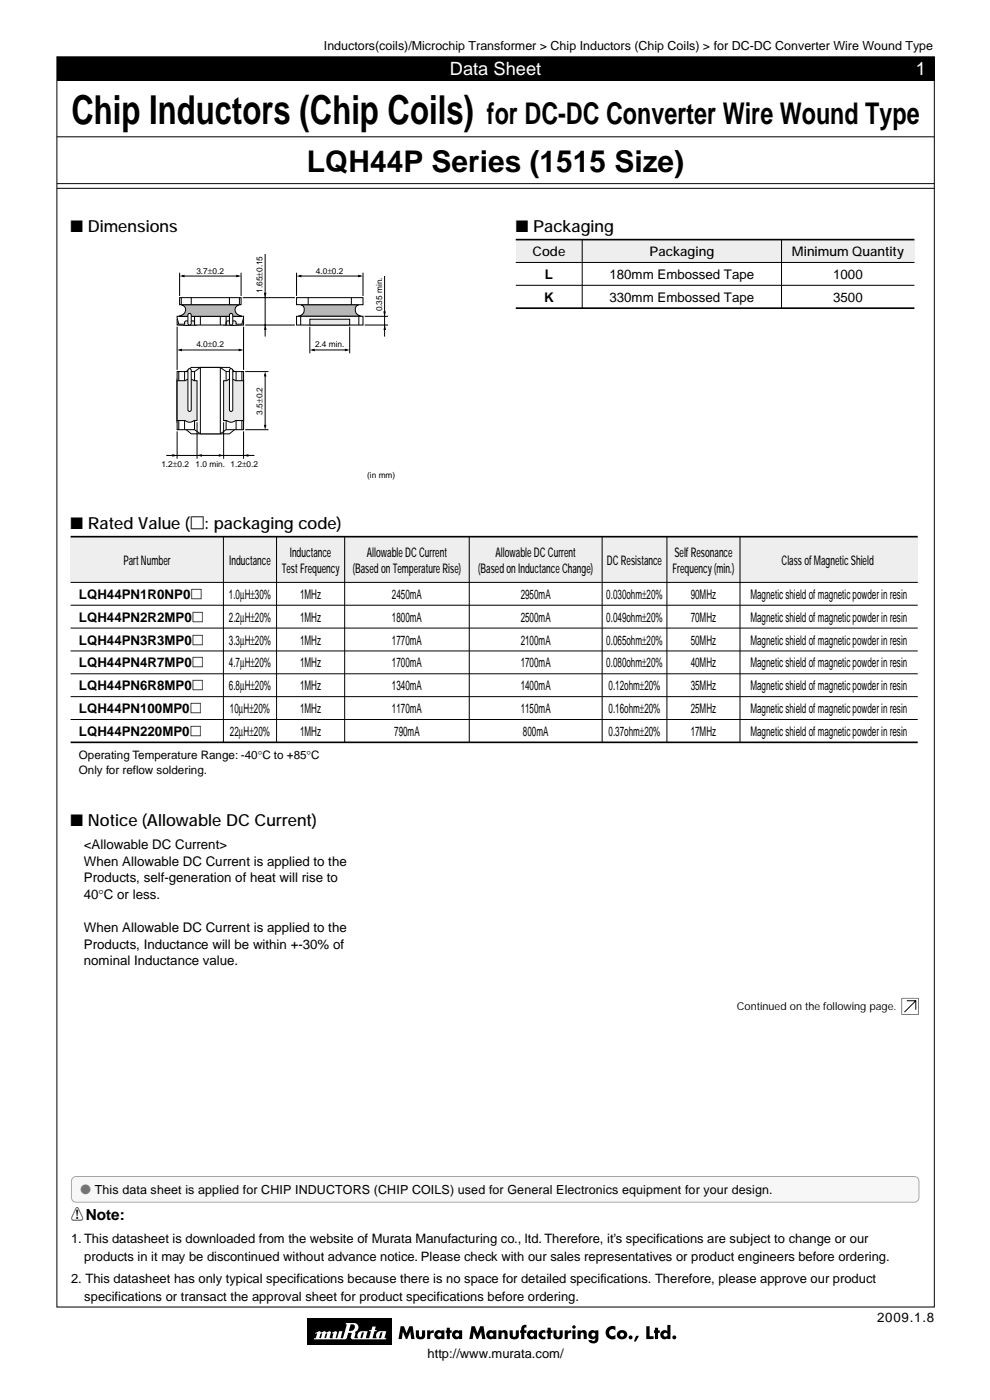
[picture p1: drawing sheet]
<svg xmlns="http://www.w3.org/2000/svg" width="210mm" height="297mm" viewBox="0 0 210 297" stroke-linecap="round" stroke-linejoin="round" font-family="sans-serif">
<defs><g id="words">
<text font-size="8.5" x="15.2" y="26.4">Chip Inductors (Chip Coils)</text>
<g font-size="6.3">
<text x="103.4" y="26.4">for DC-DC Converter Wire Wound Type</text>
<text x="65.2" y="36.5">LQH44P Series (1515 Size)</text>
</g>
<g font-size="3.9" fill="#fff">
<text x="95.5" y="15.9">Data Sheet</text>
<text x="194.5" y="15.9">1</text>
</g>
<g font-size="3.5">
<text x="15" y="49.3">■ Dimensions</text>
<text x="109.5" y="49.3">■ Packaging</text>
<text x="15" y="112.4">■ Rated Value (p: packaging code)</text>
<text x="15" y="175.5">■ Notice (Allowable DC Current)</text>
</g>
<text font-size="3.2" x="15.1" y="259.2">!Note:</text>
<g font-size="2.8">
<text x="113.1" y="54.4">Code</text>
<text x="115.7" y="59.2">L</text>
<text x="129.4" y="59.2">180mm Embossed Tape</text>
<text x="137.9" y="54.4">Packaging</text>
<text x="168.2" y="54.4">Minimum Quantity</text>
<text x="177" y="59.2">1000</text>
<text x="115.6" y="64.1">K</text>
<text x="129.4" y="64.1">330mm Embossed Tape</text>
<text x="177" y="64.1">3500</text>
<text x="61.5" y="118.2">Inductance</text>
<text x="77.9" y="118.2">Allowable DC Current</text>
<text x="105.3" y="118.2">Allowable DC Current</text>
<text x="143.2" y="118.2">Self Resonance</text>
<text x="26.2" y="120">Part Number</text>
<text x="48.7" y="120">Inductance</text>
<text x="59.8" y="121.8">Test Frequency</text>
<text x="74.9" y="121.8">(Based on Temperature Rise)</text>
<text x="101.6" y="121.8">(Based on Inductance Change)</text>
<text x="128.9" y="120">DC Resistance</text>
<text x="142.8" y="121.8">Frequency (min.)</text>
<text x="166" y="120">Class of Magnetic Shield</text>
<text x="16.8" y="127.2">LQH44PN1R0NP0p</text>
<text x="48.6" y="127.2">1.0µH±30%</text>
<text x="63.7" y="127.2">1MHz</text>
<text x="83.2" y="127.2">2450mA</text>
<text x="110.6" y="127.2">2950mA</text>
<text x="128.8" y="127.2">0.030ohm±20%</text>
<text x="146.7" y="127.2">90MHz</text>
<text x="159.4" y="127.2">Magnetic shield of magnetic powder in resin</text>
<text x="16.8" y="132.1">LQH44PN2R2MP0p</text>
<text x="16.8" y="136.9">LQH44PN3R3MP0p</text>
<text x="48.6" y="132.1">2.2µH±20%</text>
<text x="48.6" y="136.9">3.3µH±20%</text>
<text x="63.7" y="132.1">1MHz</text>
<text x="63.7" y="136.9">1MHz</text>
<text x="83.2" y="132.1">1800mA</text>
<text x="83.2" y="136.9">1770mA</text>
<text x="110.6" y="132.1">2500mA</text>
<text x="110.6" y="136.9">2100mA</text>
<text x="128.8" y="132.1">0.049ohm±20%</text>
<text x="128.8" y="136.9">0.065ohm±20%</text>
<text x="146.7" y="132.1">70MHz</text>
<text x="146.7" y="136.9">50MHz</text>
<text x="159.4" y="132.1">Magnetic shield of magnetic powder in resin</text>
<text x="159.4" y="136.9">Magnetic shield of magnetic powder in resin</text>
<text x="16.8" y="141.8">LQH44PN4R7MP0p</text>
<text x="48.6" y="141.8">4.7µH±20%</text>
<text x="63.7" y="141.8">1MHz</text>
<text x="83.2" y="141.8">1700mA</text>
<text x="110.6" y="141.8">1700mA</text>
<text x="128.8" y="141.8">0.080ohm±20%</text>
<text x="146.7" y="141.8">40MHz</text>
<text x="159.4" y="141.8">Magnetic shield of magnetic powder in resin</text>
<text x="16.8" y="146.6">LQH44PN6R8MP0p</text>
<text x="48.6" y="146.6">6.8µH±20%</text>
<text x="63.7" y="146.6">1MHz</text>
<text x="83.2" y="146.6">1340mA</text>
<text x="110.6" y="146.6">1400mA</text>
<text x="129.2" y="146.6">0.12ohm±20%</text>
<text x="146.7" y="146.6">35MHz</text>
<text x="159.4" y="146.6">Magnetic shield of magnetic powder in resin</text>
<text x="16.8" y="151.5">LQH44PN100MP0p</text>
<text x="48.8" y="151.5">10µH±20%</text>
<text x="63.7" y="151.5">1MHz</text>
<text x="83.2" y="151.5">1170mA</text>
<text x="110.6" y="151.5">1150mA</text>
<text x="129.2" y="151.5">0.16ohm±20%</text>
<text x="146.7" y="151.5">25MHz</text>
<text x="159.4" y="151.5">Magnetic shield of magnetic powder in resin</text>
<text x="16.8" y="156.3">LQH44PN220MP0p</text>
<text x="48.8" y="156.3">22µH±20%</text>
<text x="63.7" y="156.3">1MHz</text>
<text x="83.7" y="156.3">790mA</text>
<text x="111.1" y="156.3">800mA</text>
<text x="129.2" y="156.3">0.37ohm±20%</text>
<text x="146.7" y="156.3">17MHz</text>
<text x="159.4" y="156.3">Magnetic shield of magnetic powder in resin</text>
<text x="17.8" y="180.4">&lt;Allowable DC Current&gt;</text>
<text x="17.8" y="183.9">When Allowable DC Current is applied to the</text>
<text x="17.8" y="187.4">Products, self-generation of heat will rise to</text>
<text x="17.8" y="191">40°C or less.</text>
<text x="17.8" y="198">When Allowable DC Current is applied to the</text>
<text x="17.8" y="201.5">Products, Inductance will be within +-30% of</text>
<text x="17.8" y="205.1">nominal Inductance value.</text>
<text x="15.1" y="264">1. This datasheet is downloaded from the website of Murata Manufacturing co., ltd. Therefore, it’s specifications are subject to change or our</text>
<text x="17.9" y="267.8">products in it may be discontinued without advance notice. Please check with our sales representatives or product engineers before ordering.</text>
<text x="15.1" y="272.6">2. This datasheet has only typical specifications because there is no space for detailed specifications. Therefore, please approve our product</text>
<text x="17.9" y="276.3">specifications or transact the approval sheet for product specifications before ordering.</text>
<text x="186.3" y="280.8">2009.1.8</text>
<text x="90.8" y="288.4">http://www.murata.com/</text>
</g>
<text font-size="2.6" x="68.8" y="10.7">Inductors(coils)/Microchip Transformer &gt; Chip Inductors (Chip Coils) &gt; for DC-DC Converter Wire Wound Type</text>
<text font-size="2.6" fill="#777" x="17" y="253.6">o This data sheet is applied for CHIP INDUCTORS (CHIP COILS) used for General Electronics equipment for your design.</text>
<g font-size="2.5">
<text x="16.8" y="161.1">Operating Temperature Range: -40°C to +85°C</text>
<text x="16.8" y="164.5">Only for reflow soldering.</text>
</g>
<text font-size="2.3" x="156.5" y="214.5">Continued on the following page.</text>
<g font-size="1.8">
<text x="41.7" y="58.1">3.7±0.2</text>
<text x="67.1" y="58.1">4.0±0.2</text>
<text x="55.8" y="62.2" transform="rotate(-90 55.8 62.2)">1.65±0.15</text>
<text x="81.1" y="66.2" transform="rotate(-90 81.1 66.2)">0.35 min.</text>
<text x="41.7" y="73.8">4.0±0.2</text>
<text x="66.9" y="73.8">2.4 min.</text>
<text x="55.8" y="88.1" transform="rotate(-90 55.8 88.1)">3.5±0.2</text>
<text x="34.3" y="99.1">1.2±0.2</text>
<text x="41.5" y="99.1">1.0 min. 1.2±0.2</text>
<text x="78" y="101.5">(in mm)</text>
</g>
</g></defs>
<path d="M12.1 12.1h186.3v265.5h-186.3z" fill="none" stroke="#000" stroke-width=".21"/>
<g fill="#000">
<path d="M12.1 12.1h186.3v5h-186.3zM65.3 280h18v5.5h-18zM85.1 281.7h.7l.5 1.5 .6-1.5h.7l.4 2.7h-.7l-.2-1.5-.6 1.5h-.3l-.6-1.5-.3 1.5h-.7zM88.3 282.6h.7v1.2l.3 .2 .3-.2v-1.2h.7v1.1a1.01 1.01 0 0 1-1 .8 1.01 1.01 0 0 1-1-.8zM90.7 282.6h.7v.3l.3-.3h.4v.6h-.6l-.1 .2v1h-.7zM94.9 282h.6v.6h.4v.5h-.4v1.3h-.6v-1.3h-.2v-.5h.2zM100.1 281.7h.7l.6 1.5 .6-1.5h.7l.4 2.7h-.7l-.2-1.5-.7 1.5h-.3l-.6-1.5-.2 1.5h-.7zM105.9 282.6h.6v.2a.72 .72 0 0 1 .8-.2 .72 .72 0 0 1 .5 .7v1.1h-.7v-1.1l-.2-.2-.4 .2v1.1h-.6zM108.2 282.6h.7v1.2l.3 .2 .3-.2v-1.2h.7v1.1a1.01 1.01 0 0 1-1 .8 1.01 1.01 0 0 1-1-.8zM110.9 281.7l.4-.3 .5 .1v.5l-.4 .1-.1 .5h.5v.5h-.5v1.3h-.6v-1.3h-.2v-.5h.2zM114.6 282.9l.5-.3 .5-.1 .2 .1v.6a.46 .46 0 0 0-.6 0 .46 .46 0 0 0 0 .7 .46 .46 0 0 0 .6-.1v.6a1 1 0 0 1-1.2-.2 1 1 0 0 1 0-1.3zM116.3 282h.7v.6h.3v.5h-.3v1.3h-.7v-1.3h-.2z"/>
<path d="M117.5 282.6h.7v1.2l.3 .2 .3-.2 .1-1.2h.6v1.1a1.01 1.01 0 0 1-1 .8 1.01 1.01 0 0 1-1-.8zM119.9 282.6h.7v.3l.4-.3h.3v.6h-.5l-.2 .2v1h-.7zM122.7 282.6h.6v.2a.72 .72 0 0 1 .8-.2 .72 .72 0 0 1 .5 .7v1.1h-.6v-1.1l-.3-.2-.4 .2v1.1h-.6zM129 282.1l.8-.4h.7l.2 .1v.8a.75 .75 0 0 0-1.1-.1 .75 .75 0 0 0 0 1.1 .75 .75 0 0 0 1.1-.1v.9a1.45 1.45 0 0 1-1.8-.5 1.45 1.45 0 0 1 .1-1.8zM135.1 283.8h.6l-.7 1.2h-.4zM137.3 281.7h.7v2.1h.8v.6h-1.5zM139.1 282h.7v.6h.3v.5h-.3v1.3h-.7v-1.3h-.2z"/>
<path d="M92.9 283.5a.42 .42 0 0 1 .8 0 .42 .42 0 0 1-.8 0zM92.5 282.8a.94 .94 0 0 0-.1 1.4 .94 .94 0 0 0 1.3 0v.2h.7v-1.8h-.7v.2l-.1-.2a.89 .89 0 0 0-1.1 .2z"/>
<path d="M96.7 283.5a.42 .42 0 0 1 .8 0 .42 .42 0 0 1-.8 0zM96.2 282.8a.94 .94 0 0 0 0 1.4 .94 .94 0 0 0 1.3 0v.2h.7v-1.8h-.7v.2l-.2-.2a.89 .89 0 0 0-1.1 .2z"/>
<path d="M103.9 283.5a.45 .45 0 0 1 .9 0 .45 .45 0 0 1-.9 0zM103.5 282.8a.94 .94 0 0 0-.1 1.4 .94 .94 0 0 0 1.4 0v.2h.6v-1.8h-.6v.2l-.2-.2a.89 .89 0 0 0-1.1 .2z"/>
<path d="M112.6 283.5a.42 .42 0 0 1 .8 0 .42 .42 0 0 1-.8 0zM112.2 282.8a.94 .94 0 0 0-.1 1.4 .94 .94 0 0 0 1.3 0v.2h.7v-1.8h-.7v.2l-.2-.2a.89 .89 0 0 0-1 .2z"/>
<path d="M121.6 282.6h.6v1.8h-.6zM121.5 281.9a.4 .4 0 0 1 .8 0 .4 .4 0 0 1-.8 0z"/>
<path d="M125.6 283.5a.45 .45 0 0 1 .9 0 .45 .45 0 0 1-.9 0zM125.2 282.8a.93 .93 0 0 0-.1 1.3 .93 .93 0 0 0 1.3 .1 .47 .47 0 0 1-.5 .6l-.2-.1h-.7a1.1 1.1 0 0 0 1.2 .7 1.1 1.1 0 0 0 .9-1.1v-1.7h-.7v.2a.79 .79 0 0 0-1.2 0z"/>
<path d="M131.7 283.5a.42 .42 0 0 1 .8 0 .42 .42 0 0 1-.8 0zM131.2 282.9a1.05 1.05 0 0 0 .9 1.6 1.05 1.05 0 0 0 .9-1.6 1.27 1.27 0 0 0-1.8 0z"/>
<path d="M140.9 283.5a.45 .45 0 0 1 .9 0 .45 .45 0 0 1-.9 0zM141.7 281.4v1.4a.93 .93 0 0 0-1.2 .1 .93 .93 0 0 0 0 1.2 .93 .93 0 0 0 1.2 .1v.2h.7v-3z"/>
<circle cx="133.9" cy="284.1" r=".42"/>
<circle cx="143.2" cy="284.1" r=".42"/>
</g>
<path d="M66.9 283.2l.9-.4 .5 .2-.5 1.1 .2 .2 .2-.2 .2-.8-.2-.1 .1-.2 .5-.2h.3l.1 .3 .2-.1-.5 1.1 .2 .2 .2-.2 .2-.8-.2-.1 .1-.2 .7-.2 .2 .3-.3 1 .6 .2 .2-1h-.3v-.2l.8-.3 .3 .3-.3 1 .1 .2 .2-.2 .4-1.3h.7l-.3 1.3 .3 .2 .2-.2 .8-2.7-.3-.1 .1-.2 1.7-.1a.98 .98 0 0 1 .9 .9 .98 .98 0 0 1-.7 1.1l.1 .3-.2 .9h.7a.96 .96 0 0 1 .8-1.4h1.3l-.2 .7-.7-.1 .1-.4-.4 .1-.3 1.1h.3l.3-.8 .7 .1-.2 .6 .5 .2 .2-.2 .4-1.3h-.4v-.2l.5-.1 .2-.7h.7l-.2 .7 .4 .2-.5 .1-.4 1.3 .2 .2 .7-.1a.95 .95 0 0 1 .8-1.4h1.2l-.1 .5h-.7v-.3l-.3 .1-.3 1.1h.3l.3-.9h.7l-.2 .8 .3 .2v.2h-6.9a.45 .45 0 0 1-.6-.5l.2-.7-.4-.2v-.4h.2a.72 .72 0 0 0 .9-.7 .72 .72 0 0 0-.9-.7l-.4 1.4h.2v.4l-.4 .1-.3 1-.2 .3h-6.7v-.2l.4-.2 .3-.8h-.4z" fill="#fff"/>
<path d="M15.5 250.2l.7-.3h178a1 1 0 0 1 1 1v3.5a1 1 0 0 1-1 1h-178a1 1 0 0 1-1-1v-3.5z" fill="#f7f7f7"/>
<path d="M15.5 250.2l.7-.3h178a1 1 0 0 1 1 1v3.5a1 1 0 0 1-1 1h-178a1 1 0 0 1-1-1v-3.5z" fill="none" stroke="#a6a6a6" stroke-width=".21"/>
<path d="M12.1 29.1h186.3M12.1 39h186.3M12.1 40h186.3" fill="none" stroke="#000" stroke-width=".21"/>
<g fill="#e6e6e6" stroke="#000" stroke-width=".21">
<path d="M37.6 67.8h4.3v1.2h-4.3z"/>
<path d="M47.5 67.8h4.2v1.2h-4.2z"/>
</g>
<g fill="#fff" stroke="#000" stroke-width=".21">
<path d="M37.6 67.2h14.1v.3l-.3 1.4h-1.3v-.6l-.3-.1h-1.4l-.3 .1-.1 .7h-6.7v-.7l-.3-.1h-1.4l-.3 .1-.1 .6h-1.2z"/>
<path d="M37.6 80.5l3-2.5h8.1l3 2.5v9.2l-3 2.5h-8.1l-3-2.5z"/>
</g>
<g fill="#b3b3b3" stroke="#000" stroke-width=".21">
<path d="M38.5 64.7h12.3a1.17 1.17 0 0 0-.9 1.2 1.17 1.17 0 0 0 .9 1.1l.6 .2h-13.4a1.39 1.39 0 0 0 1.2-2z"/>
<path d="M63.9 64.7h12.3a1.29 1.29 0 0 0-.7 1.5 1.29 1.29 0 0 0 1.2 1h-13.4a1.3 1.3 0 0 0 1.3-1 1.3 1.3 0 0 0-.7-1.5z"/>
</g>
<g fill="#fff" stroke="#000" stroke-width=".21">
<path d="M63 63.2h14.1v1.5h-14.1z"/>
<path d="M63 67.2h14.1v1.8h-14.1z"/>
<path d="M38.1 63.2h13.1v1.5h-13.1z"/>
<path d="M37.6 78.9h3.7l1.3-.9h4.2l1.2 .9h3.7v12.4h-3.7l-1.2 .9h-4.2l-1.3-.9h-3.7z"/>
</g>
<path d="M65.8 67.8h8.5v1.2h-8.5z" fill="#e6e6e6" stroke="#000" stroke-width=".21"/>
<g fill="#fff" stroke="#000" stroke-width=".21">
<path d="M48.8 66.8a.35 .35 0 0 1 .4-.2 .35 .35 0 0 1 .2 .3v1.8a.35 .35 0 0 1-.3 .3 .35 .35 0 0 1-.4-.3z"/>
<path d="M40 66.8a.35 .35 0 0 1 .4-.2 .35 .35 0 0 1 .2 .3v1.8a.35 .35 0 0 1-.3 .3 .35 .35 0 0 1-.4-.3z"/>
</g>
<g fill="none" stroke="#000" stroke-width=".21">
<path d="M38 78.9v12.4M38.5 63.2v1.5M39.2 78.9v12.4M40.6 63.2v1.5M41.3 67.2v1.8M41.3 78.9v12.4M42.6 67.2v1.8M42.6 78v14.2M46.8 67.2v1.8M46.8 78v14.2M48 67.2v1.8M48 78.9v12.4"/>
<path d="M48.7 63.2v1.5M50.1 78.9v12.4M50.8 63.2v1.5M51.4 78.9v12.4M63.9 67.2v1.8M65.5 63.2v1.5M74.6 63.2v1.5M76.2 67.2v1.8"/>
</g>
<g fill="#e6e6e6" stroke="#000" stroke-width=".21">
<path d="M47.5 80.9h.7a1.39 1.39 0 0 1 1.8 0h1.7v8.4h-1.7a1.39 1.39 0 0 1-1.8 0h-.7z"/>
<path d="M37.6 80.9h1.7a1.39 1.39 0 0 1 1.9 0h.7v8.4h-.7a1.39 1.39 0 0 1-1.9 0h-1.7z"/>
</g>
<g fill="#fff" stroke="#000" stroke-width=".21">
<path d="M40 78.5a.35 .35 0 0 1 .4-.2 .35 .35 0 0 1 .2 .4v8.3a.35 .35 0 0 1-.3 .4 .35 .35 0 0 1-.4-.4z"/>
<path d="M48.8 78.5a.35 .35 0 0 1 .4-.2 .35 .35 0 0 1 .2 .4v8.3a.35 .35 0 0 1-.3 .4 .35 .35 0 0 1-.4-.4z"/>
</g>
<g fill="#000">
<path d="M38.1 58.6l1.1-.2v.5zM50.2 58.4l1 .2-1 .3zM63 58.6l1-.2v.5zM76.1 58.4l1 .2-1 .3zM37.6 74.3l1-.2v.5zM50.7 74.1l1 .2-1 .3zM56.3 78.9l.3 1.1h-.6zM56.3 69l.3 1.1h-.5zM56 62.2h.6l-.3 1zM65.8 74.3l1-.2v.5zM73.2 74.1l1.1 .2-1.1 .3zM81.7 69l.3 1.1h-.6z"/>
<path d="M81.4 66.2h.6l-.3 1zM36.6 96.5l1 .2-1 .3zM41.9 96.7l1-.2v.5zM46.5 96.5l1 .2-1 .3zM51.7 96.7l1.1-.2v.5zM56 90.2h.6l-.3 1.1z"/>
</g>
<g fill="none" stroke="#000" stroke-width=".21">
<path d="M38.1 57.9v5M38.7 58.6h12M51.2 57.9v5M56.3 54v17.5M63 57.9v5M63.5 58.6h13.1M77.1 57.9v5M81.7 58.6v12.9M37.6 69.4v9.2M38.1 74.3h13.1M51.6 63.2h11M51.7 69.4v9.2"/>
<path d="M52.1 78.9h4.9M52.1 69h10.5M56.3 79.4v11.4M65.8 69.4v5.6M66.3 74.3h7.5M74.3 69.4v5.6M77.4 69h5M77.4 67.2h5M35.3 96.7h18.7M37.6 91.6v5.9M41.9 89.7v7.8M47.5 89.7v7.8"/>
<path d="M51.7 91.6v5.9M52.1 91.3h4.9"/>
</g>
<path d="M109.5 50.9h84.7v4.9h-84.7z" fill="#eee"/>
<path d="M109.5 50.9h84.7M109.5 65.5h84.7" fill="none" stroke="#000" stroke-width=".35"/>
<path d="M109.5 55.8h84.7M123.6 50.9v14.6M166 50.9v14.6M109.5 60.6h84.7" fill="none" stroke="#000" stroke-width=".21"/>
<path d="M15 114h179.9v9.7h-179.9z" fill="#eee"/>
<path d="M15 114h179.9M15 157.7h179.9" fill="none" stroke="#000" stroke-width=".35"/>
<g fill="none" stroke="#000" stroke-width=".21">
<path d="M47.4 114v43.7M58.7 114v43.7M73.2 114v43.7M99.7 114v43.7M127.9 114v43.7M141.6 114v43.7M157.2 114v43.7M15 123.7h179.9M15 128.6h179.9M15 133.4h179.9M15 138.3h179.9M15 143.1h179.9"/>
<path d="M15 148h179.9M15 152.8h179.9M192.6 212.6h1.9v1.9M194.5 212.6l-2.4 2.4"/>
</g>
<path d="M191.5 212v3.6h3.6v-3.6zM191.6 212.1h3.4v3.4h-3.4z" fill="#000"/>
<use href="#words"/>
</svg>
